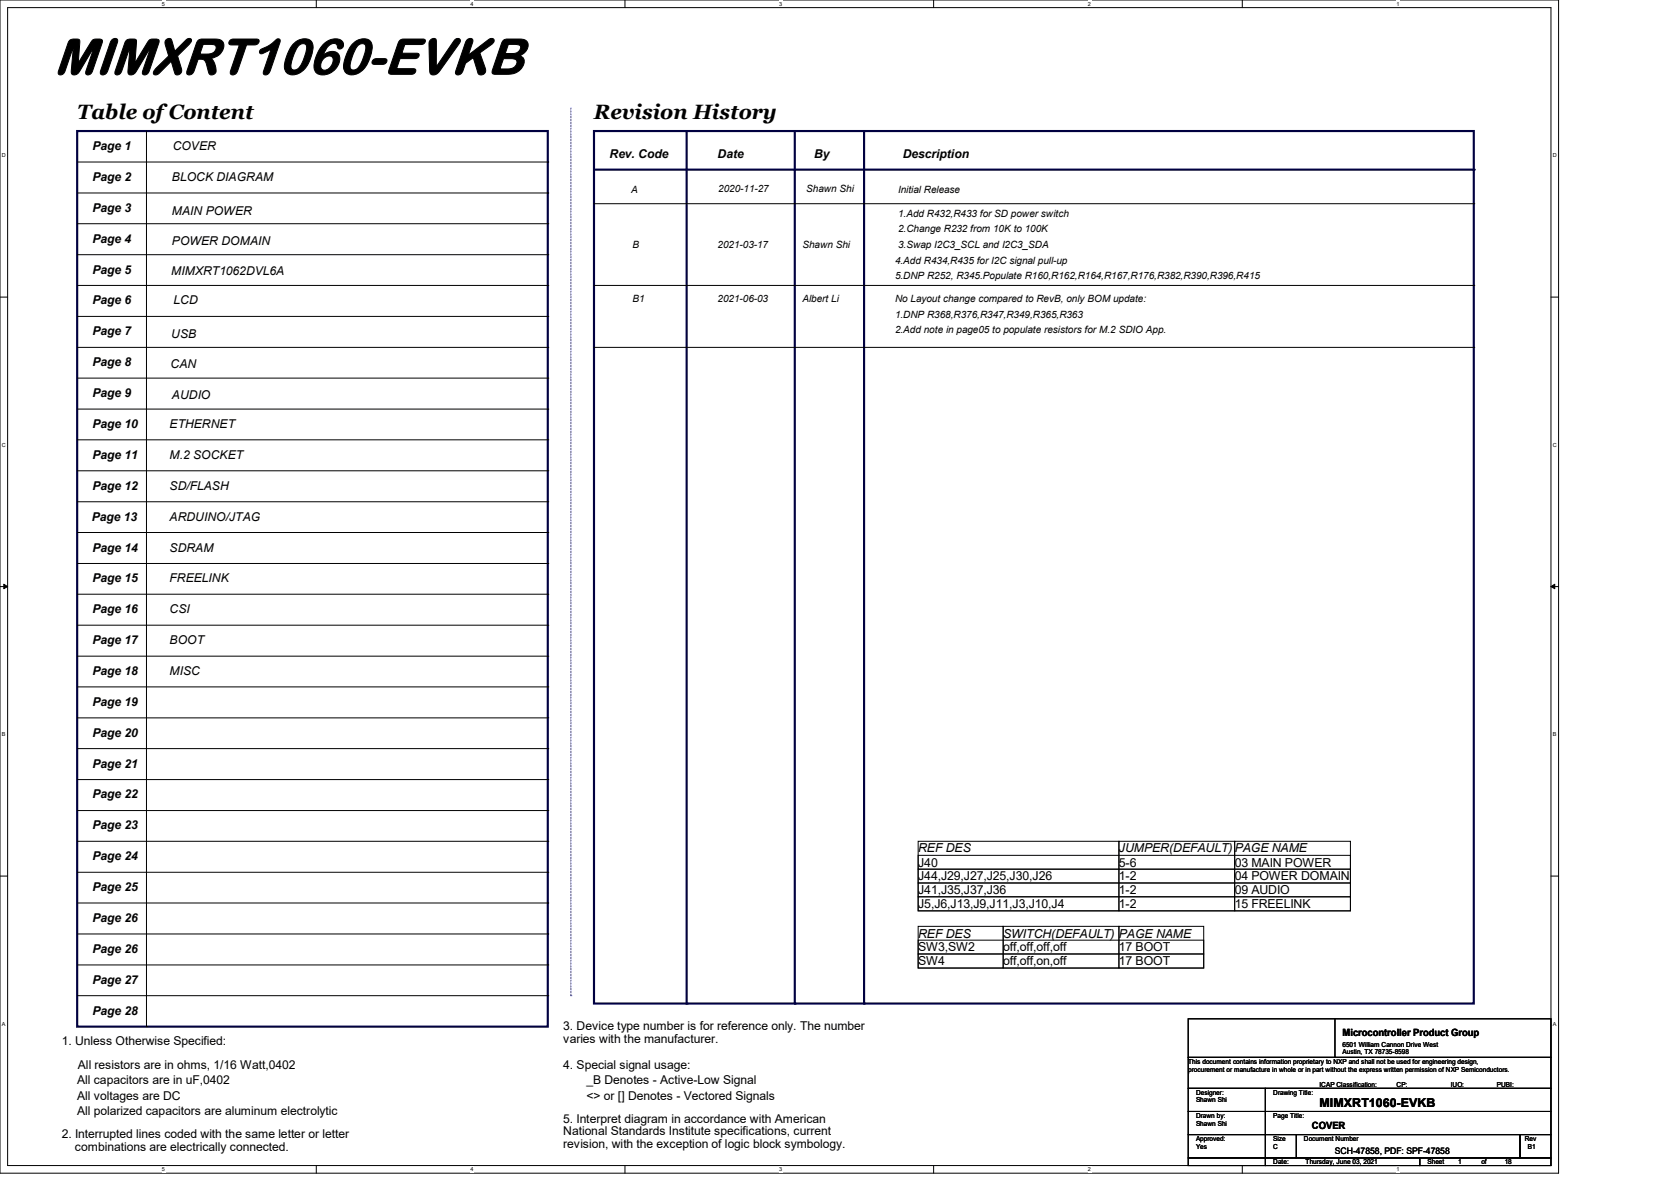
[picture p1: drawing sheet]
<svg xmlns="http://www.w3.org/2000/svg" width="297mm" height="210mm" viewBox="0 0 297 210" stroke-linecap="round" stroke-linejoin="round" font-family="sans-serif">
<defs><g id="words">
<text font-size="9.3" x="9.6" y="13.2">MIMXRT1060-EVKB</text>
<g font-size="3.7">
<text x="13.7" y="21.2">Table of Content</text>
<text x="105.6" y="21.2">Revision History</text>
</g>
<g font-size="2.2">
<text x="16.4" y="26.7">Page 1</text>
<text x="30.7" y="26.7">COVER</text>
<text x="108.3" y="28">Rev. Code</text>
<text x="127.5" y="28">Date</text>
<text x="144.7" y="28">By</text>
<text x="160.5" y="28">Description</text>
<text x="16.4" y="32.1">Page 2</text>
<text x="30.6" y="32.1">BLOCK DIAGRAM</text>
<text x="16.4" y="37.6">Page 3</text>
<text x="30.6" y="38.2">MAIN POWER</text>
<text x="16.4" y="43.1">Page 4</text>
<text x="30.6" y="43.5">POWER DOMAIN</text>
<text x="16.4" y="48.6">Page 5</text>
<text x="30.4" y="48.9">MIMXRT1062DVL6A</text>
<text x="16.4" y="54.1">Page 6</text>
<text x="16.4" y="59.6">Page 7</text>
<text x="30.4" y="60">USB</text>
<text x="30.9" y="54.1">LCD</text>
<text x="16.4" y="65.1">Page 8</text>
<text x="30.3" y="65.3">CAN</text>
<text x="16.4" y="70.6">Page 9</text>
<text x="30.6" y="71">AUDIO</text>
<text x="16.4" y="76">Page 10</text>
<text x="30.1" y="76">ETHERNET</text>
<text x="16.4" y="81.5">Page 11</text>
<text x="30.1" y="81.5">M.2 SOCKET</text>
<text x="16.4" y="87">Page 12</text>
<text x="30.1" y="87">SD/FLASH</text>
<text x="16.3" y="92.6">Page 13</text>
<text x="30.1" y="92.5">ARDUINO/JTAG</text>
<text x="16.4" y="98">Page 14</text>
<text x="30.1" y="98">SDRAM</text>
<text x="16.4" y="103.5">Page 15</text>
<text x="30.1" y="103.5">FREELINK</text>
<text x="16.4" y="109">Page 16</text>
<text x="30.1" y="109">CSI</text>
<text x="16.4" y="114.4">Page 17</text>
<text x="16.4" y="119.9">Page 18</text>
<text x="30.1" y="119.9">MISC</text>
<text x="30.1" y="114.4">BOOT</text>
<text x="16.4" y="125.4">Page 19</text>
<text x="16.4" y="130.9">Page 20</text>
<text x="16.4" y="136.4">Page 21</text>
<text x="16.4" y="141.9">Page 22</text>
<text x="16.4" y="147.4">Page 23</text>
<text x="16.4" y="152.9">Page 24</text>
<text x="163.2" y="151.5">REF DES</text>
<text x="163.2" y="154">J40</text>
<text x="198.9" y="154">5-6</text>
<text x="198.9" y="151.5">JUMPER(DEFAULT)PAGE NAME</text>
<text x="219.5" y="154">03 MAIN POWER</text>
<text x="16.4" y="158.3">Page 25</text>
<text x="163.2" y="156.4">J44,J29,J27,J25,J30,J26</text>
<text x="163.2" y="158.9">J41,J35,J37,J36</text>
<text x="163.2" y="161.3">J5,J6,J13,J9,J11,J3,J10,J4</text>
<text x="198.9" y="158.9">1-2</text>
<text x="198.9" y="156.4">1-2</text>
<text x="198.9" y="161.3">1-2</text>
<text x="219.5" y="156.4">04 POWER DOMAIN</text>
<text x="219.5" y="158.9">09 AUDIO</text>
<text x="219.5" y="161.3">15 FREELINK</text>
<text x="16.4" y="163.8">Page 26</text>
<text x="163.2" y="166.6">REF DES</text>
<text x="178.3" y="166.6">SWITCH(DEFAULT) PAGE NAME</text>
<text x="16.4" y="169.3">Page 26</text>
<text x="163.2" y="169">SW3,SW2</text>
<text x="163.2" y="171.5">SW4</text>
<text x="178.3" y="171.5">off,off,on,off</text>
<text x="178.3" y="169">off,off,off,off</text>
<text x="198.9" y="169">17 BOOT</text>
<text x="198.9" y="171.5">17 BOOT</text>
<text x="16.4" y="174.8">Page 27</text>
<text x="11" y="185.8">1. Unless Otherwise Specified:</text>
<text x="16.4" y="180.3">Page 28</text>
<text x="100.1" y="183">3. Device type number is for reference only. The number</text>
<text x="100.1" y="185.3">varies with the manufacturer.</text>
<text x="13.8" y="189.9">All resistors are in ohms, 1/16 Watt,0402</text>
<text x="100.1" y="189.9">4. Special signal usage:</text>
<text x="13.7" y="192.6">All capacitors are in uF,0402</text>
<text x="13.7" y="195.4">All voltages are DC</text>
<text x="104.2" y="192.6">_B Denotes - Active-Low Signal</text>
<text x="104.2" y="195.4">&lt;&gt; or [] Denotes - Vectored Signals</text>
<text x="234.5" y="196.8">MIMXRT1060-EVKB</text>
<text x="11" y="202.2">2. Interrupted lines coded with the same letter or letter</text>
<text x="13.7" y="198.1">All polarized capacitors are aluminum electrolytic</text>
<text x="100.1" y="199.5">5. Interpret diagram in accordance with American</text>
<text x="100.1" y="201.7">National Standards Institute specifications, current</text>
<text x="100.1" y="204">revision, with the exception of logic block symbology.</text>
<text x="13.3" y="204.5">combinations are electrically connected.</text>
</g>
<g font-size="1.8">
<text x="112.2" y="34.2">A</text>
<text x="127.7" y="34.1">2020-11-27</text>
<text x="143.3" y="34.1">Shawn Shi</text>
<text x="159.6" y="34.4">Initial Release</text>
<text x="159.6" y="38.5">1.Add R432,R433 for SD power switch</text>
<text x="159.6" y="41.2">2.Change R232 from 10K to 100K</text>
<text x="112.4" y="44.1">B</text>
<text x="127.5" y="44.1">2021-03-17</text>
<text x="142.6" y="44.1">Shawn Shi</text>
<text x="159.1" y="46.9">4.Add R434,R435 for I2C signal pull-up</text>
<text x="159.6" y="44">3.Swap I2C3_SCL and I2C3_SDA</text>
<text x="112.4" y="53.7">B1</text>
<text x="127.6" y="53.7">2021-06-03</text>
<text x="142.6" y="53.7">Albert Li</text>
<text x="159.1" y="49.6">5.DNP R252, R345.Populate R160,R162,R164,R167,R176,R382,R390,R396,R415</text>
<text x="159.1" y="53.7">No Layout change compared to RevB, only BOM update:</text>
<text x="159.1" y="59.2">2.Add note in page05 to populate resistors for M.2 SDIO App.</text>
<text x="159.1" y="56.5">1.DNP R368,R376,R347,R349,R365,R363</text>
<text x="238.6" y="184.1">Microcontroller Product Group</text>
<text x="233.2" y="200.5">COVER</text>
</g>
<text font-size="1.6" x="237.3" y="205">SCH-47858, PDF: SPF-47858</text>
<g font-size="1.2">
<text x="211.2" y="189">This document contains information proprietary to NXP and shall not be used for engineering design,</text>
<text x="211.2" y="190.4">procurement or manufacture in whole or in part without the express written permission of NXP Semiconductors.</text>
<text x="238.6" y="186">6501 William Cannon Drive West</text>
<text x="238.6" y="187.3">Austin, TX 78735-8598</text>
<text x="212.6" y="194.5">Designer:</text>
<text x="212.6" y="195.9">Shawn Shi</text>
<text x="226.3" y="194.5">Drawing Title:</text>
<text x="234.5" y="193.2">ICAP Classification:</text>
<text x="248.2" y="193.2">CP:</text>
<text x="257.8" y="193.2">IUO:</text>
<text x="266.1" y="193.2">PUBI:</text>
<text x="212.6" y="198.6">Drawn by:</text>
<text x="212.6" y="202.7">Approved:</text>
<text x="212.6" y="200">Shawn Shi</text>
<text x="226.3" y="202.7">Size</text>
<text x="226.3" y="198.6">Page Title:</text>
<text x="231.8" y="202.7">Document Number</text>
<text x="271" y="202.7">Rev</text>
<text x="212.6" y="204.1">Yes</text>
<text x="226.3" y="206.9">Date:</text>
<text x="226.3" y="204.1">C</text>
<text x="232.1" y="206.9">Thursday, June 03, 2021</text>
<text x="253.7" y="206.9">Sheet</text>
<text x="259.2" y="206.9">1</text>
<text x="263.3" y="206.9">of</text>
<text x="267.5" y="206.9">18</text>
<text x="271.6" y="204.1">B1</text>
</g>
<g font-size="1">
<text x="28.8" y="1">5</text>
<text x="83.7" y="1">4</text>
<text x="138.5" y="1">3</text>
<text x="193.4" y="1">2</text>
<text x="248.2" y="1">1</text>
<text x=".3" y="27.9">D</text>
<text x="276" y="27.9">D</text>
<text x=".3" y="79.4">C</text>
<text x="276" y="79.4">C</text>
<text x=".3" y="130.8">B</text>
<text x="276" y="130.8">B</text>
<text x=".3" y="182.2">A</text>
<text x="276" y="182.2">A</text>
<text x="28.8" y="208.1">5</text>
<text x="83.7" y="208.1">4</text>
<text x="138.5" y="208.1">3</text>
<text x="193.4" y="208.1">2</text>
<text x="248.2" y="208.1">1</text>
</g>
</g></defs>
<path d="M0 0h277v208.4h-277zM1.4 1.4h274.3v205.7h-274.3z" fill="none" stroke="#000" stroke-width=".18"/>
<g fill="#fff">
<path d="M28.8 .1h.5v1.1h-.5z"/>
<path d="M28.8 207.2h.5v1.1h-.5z"/>
</g>
<path d="M56.2 0v1.4M56.2 207.1v1.3" fill="none" stroke="#000" stroke-width=".18"/>
<g fill="#fff">
<path d="M83.7 .1h.5v1.1h-.5z"/>
<path d="M83.7 207.2h.5v1.1h-.5z"/>
</g>
<path d="M111.1 0v1.4M111.1 207.1v1.3" fill="none" stroke="#000" stroke-width=".18"/>
<g fill="#fff">
<path d="M138.5 .1h.6v1.1h-.6z"/>
<path d="M138.5 207.2h.6v1.1h-.6z"/>
</g>
<path d="M165.9 0v1.4M165.9 207.1v1.3" fill="none" stroke="#000" stroke-width=".18"/>
<g fill="#fff">
<path d="M193.4 .1h.5v1.1h-.5z"/>
<path d="M193.4 207.2h.5v1.1h-.5z"/>
</g>
<path d="M220.8 0v1.4M220.8 207.1v1.3" fill="none" stroke="#000" stroke-width=".18"/>
<g fill="#fff">
<path d="M248.2 .1h.6v1.1h-.6z"/>
<path d="M248.2 207.2h.6v1.1h-.6z"/>
<path d="M.3 27.1h.8v1.1h-.8z"/>
<path d="M276 27.1h.7v1.1h-.7z"/>
<path d="M.3 78.5h.8v1.1h-.8z"/>
<path d="M276 78.5h.7v1.1h-.7z"/>
</g>
<path d="M0 52.8h1.4M275.7 52.8h1.3" fill="none" stroke="#000" stroke-width=".18"/>
<g fill="#fff">
<path d="M.3 129.9h.7v1.1h-.7z"/>
<path d="M276 129.9h.6v1.1h-.6z"/>
</g>
<path d="M0 104.2h1.4M275.7 104.2h1.3" fill="none" stroke="#000" stroke-width=".18"/>
<path d="M.7 103.8l.7 .4-.7 .4zM275.7 104.2l.7-.4v.8z" fill="#000" stroke="#000" stroke-width=".18"/>
<g fill="#fff">
<path d="M.3 181.4h.7v1.1h-.7z"/>
<path d="M276 181.4h.6v1.1h-.6z"/>
</g>
<g fill="none" stroke="#000" stroke-width=".18">
<path d="M13.7 28.8h83.7M13.7 34.3h83.7M13.7 39.8h83.7M97.4 28.8h.1M97.4 34.3h.1M97.4 39.8h.1M13.7 45.3h83.7M13.7 56.2h83.7M13.7 50.7h83.7M97.4 45.3h.1M97.4 56.2h.1M97.4 50.7h.1"/>
<path d="M13.7 67.2h83.7M13.7 61.7h83.7M13.7 72.7h83.7M13.7 78.1h83.7M97.4 67.2h.1M97.4 61.7h.1M97.4 72.7h.1M97.4 78.1h.1M13.7 89.2h83.7M13.7 83.7h83.7M13.7 94.6h83.7M97.4 89.2h.1"/>
<path d="M97.4 83.7h.1M97.4 94.6h.1M13.7 100.1h83.7M13.7 111.1h83.7M13.7 105.6h83.7M13.7 116.6h83.7M97.4 100.1h.1M97.4 111.1h.1M97.4 105.6h.1M97.4 116.6h.1M13.7 122h83.7M13.7 133h83.7"/>
<path d="M13.7 127.6h83.7M97.4 122h.1M97.4 133h.1M97.4 127.6h.1M0 155.7h1.4M275.7 155.7h1.3"/>
</g>
<path d="M13.7 23.3h83.7v159.1h-83.7zM105.6 23.3h156.4v155h-156.4zM105.6 30.1h156.4" fill="none" stroke="#000040" stroke-width=".38"/>
<path d="M101.5 19.2v157.7M101.5 176.9h.1" fill="none" stroke="#00f" stroke-width=".18" stroke-dasharray=".3 .3"/>
<circle cx="262" cy="30.1" r=".19" fill="#000040"/>
<path d="M122 23.3v155" fill="none" stroke="#000040" stroke-width=".38"/>
<circle cx="122" cy="178.3" r=".19" fill="#000040"/>
<path d="M153.6 23.3v155" fill="none" stroke="#000040" stroke-width=".38"/>
<circle cx="153.6" cy="178.3" r=".19" fill="#000040"/>
<path d="M141.3 23.3v155" fill="none" stroke="#000040" stroke-width=".38"/>
<circle cx="141.3" cy="178.3" r=".19" fill="#000040"/>
<g fill="none" stroke="#000" stroke-width=".18">
<path d="M26 23.3v159.1M105.6 36.2h156.4M262 36.2h.1M105.6 50.7h156.4M262 50.7h.1M105.6 61.7h156.4M262 61.7h.1M13.7 138.5h83.7M97.4 138.5h.1M13.7 144h83.7M13.7 149.5h83.7M13.7 155h83.7"/>
<path d="M97.4 144h.1M97.4 149.5h.1M97.4 155h.1M163.2 152h76.8v2.4h-76.8zM163.2 154.4h76.8v2.5h-76.8zM163.2 156.9h76.8v2.4h-76.8zM163.2 159.3h76.8v2.5h-76.8zM163.2 149.5h35.7v12.3h-35.7zM198.9 149.5h20.6v12.3h-20.6zM219.5 149.5h20.5v12.3h-20.5zM13.7 160.4h83.7M13.7 165.9h83.7"/>
<path d="M13.7 171.4h83.7M13.7 176.9h83.7M97.4 160.4h.1M97.4 165.9h.1M97.4 171.4h.1M97.4 176.9h.1M163.2 167h50.8v2.5h-50.8zM163.2 169.5h50.8v2.5h-50.8zM163.2 164.6h15.1v7.4h-15.1zM178.3 164.6h20.6v7.4h-20.6zM198.9 164.6h15.1v7.4h-15.1zM26 182.4h.1"/>
<path d="M211.2 193.4h13.7v4.1h-13.7zM211.2 197.5h13.7v4.1h-13.7zM211.2 187.9h64.5v5.5h-64.5zM211.2 181h64.5v6.9h-64.5zM224.9 193.4h50.8v4.1h-50.8zM224.9 197.5h50.8v4.1h-50.8zM237.3 187.9h.1M237.3 181v6.9M211.2 201.6h13.7v4.1h-13.7zM211.2 205.7h13.7v1.4h-13.7zM224.9 201.6h5.5v4.1h-5.5zM224.9 205.7h27.4v1.4h-27.4z"/>
<path d="M230.4 201.6h39.8v4.1h-39.8zM252.3 205.7h23.4v1.4h-23.4zM270.2 201.6h5.5v4.1h-5.5z"/>
</g>
<use href="#words"/>
</svg>
